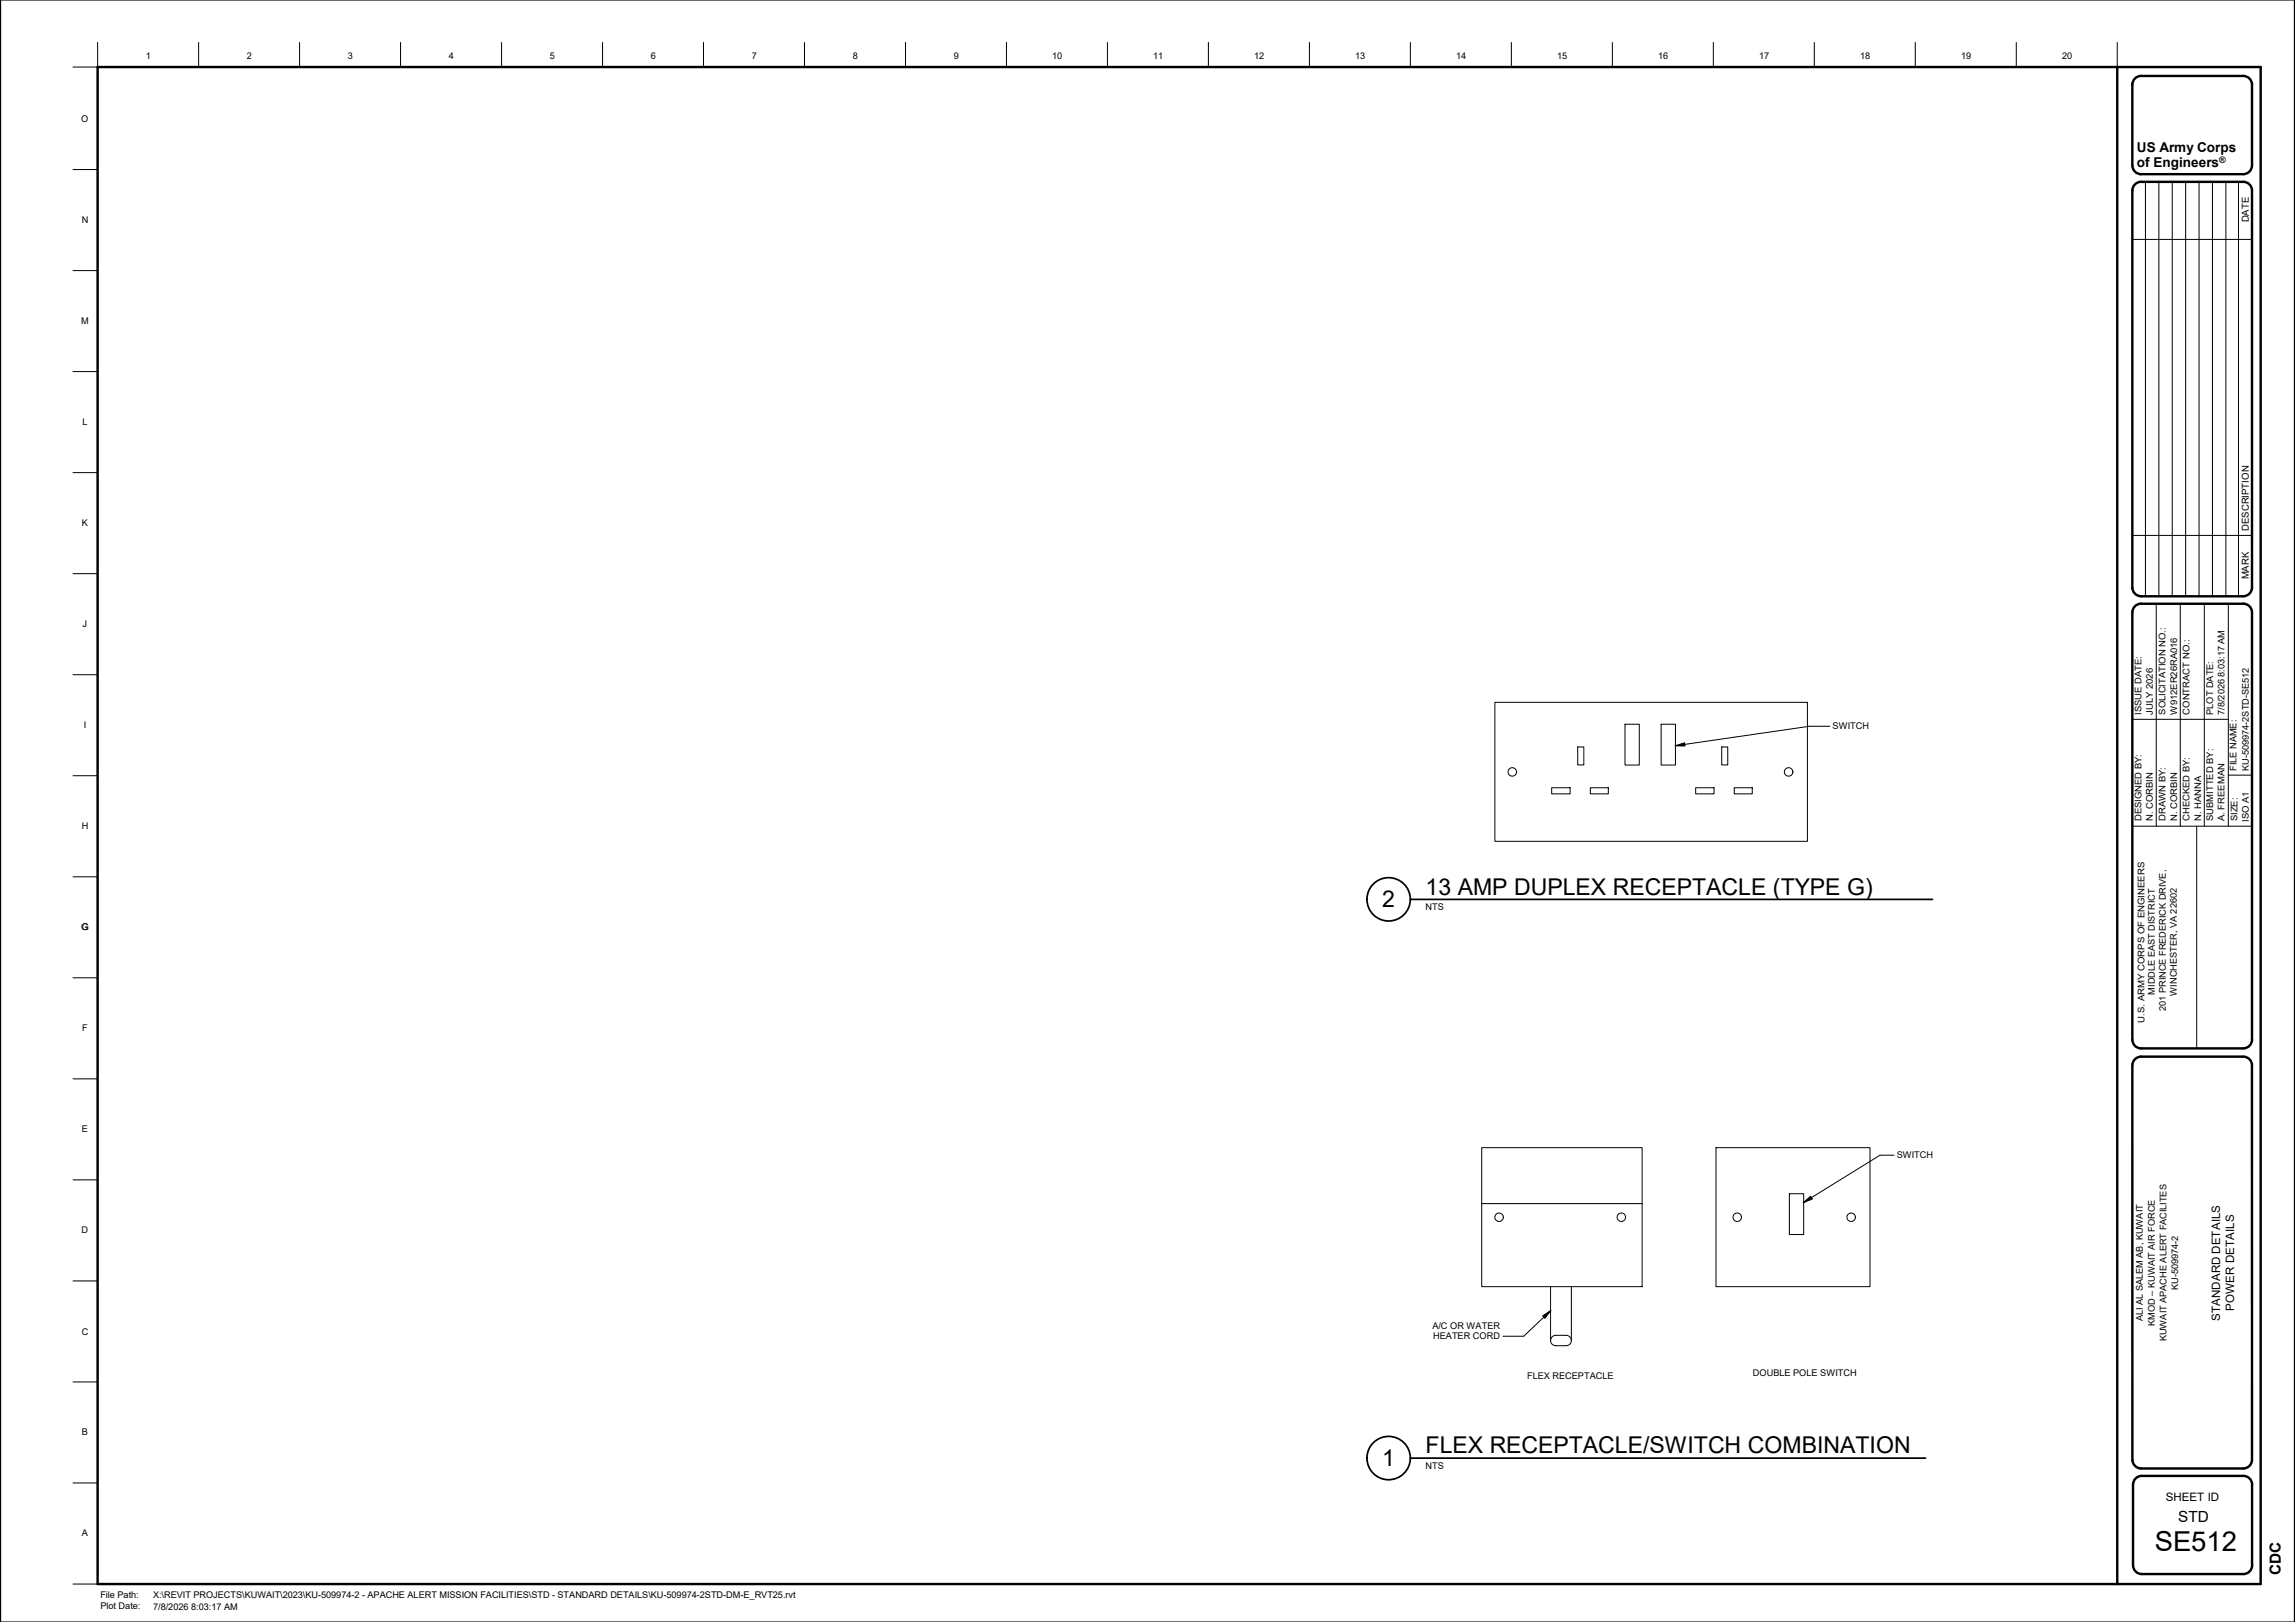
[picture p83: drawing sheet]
<svg xmlns="http://www.w3.org/2000/svg" width="841mm" height="594mm" viewBox="0 0 841 594" stroke-linecap="round" stroke-linejoin="round" font-family="sans-serif">
<defs><g id="words">
<text font-size="10.1" x="789.6" y="568.1">SE512</text>
<g font-size="8.5">
<text x="522.4" y="327.7">13 AMP DUPLEX RECEPTACLE (TYPE G)</text>
<text x="506.6" y="332.2">2</text>
<text x="522.4" y="532.1">FLEX RECEPTACLE/SWITCH COMBINATION</text>
<text x="506.6" y="536.9">1</text>
</g>
<g font-size="5.6">
<text x="798.2" y="557.5">STD</text>
<text x="835.9" y="576.7" transform="rotate(-90 835.9 576.7)">CDC</text>
</g>
<g font-size="5">
<text x="783.1" y="55.5">US Army Corps</text>
<text x="783.1" y="61.3">of Engineers</text>
</g>
<g font-size="4.2">
<text x="813.6" y="483.7" transform="rotate(-90 813.6 483.7)">STANDARD DETAILS</text>
<text x="818.7" y="480.2" transform="rotate(-90 818.7 480.2)">POWER DETAILS</text>
<text x="793.6" y="549.7">SHEET ID</text>
</g>
<g font-size="3.5">
<text x="824.1" y="81.4" transform="rotate(-90 824.1 81.4)">DATE</text>
<text x="824.1" y="194.4" transform="rotate(-90 824.1 194.4)">DESCRIPTION</text>
<text x="824.1" y="212.2" transform="rotate(-90 824.1 212.2)">MARK</text>
</g>
<g font-size="3.4">
<text x="53.5" y="21.5">1</text>
<text x="90.5" y="21.5">2</text>
<text x="127.5" y="21.5">3</text>
<text x="164.5" y="21.5">4</text>
<text x="201.5" y="21.5">5</text>
<text x="238.5" y="21.5">6</text>
<text x="275.5" y="21.5">7</text>
<text x="312.5" y="21.5">8</text>
<text x="349.5" y="21.5">9</text>
<text x="385.6" y="21.5">10</text>
<text x="422.6" y="21.5">11</text>
<text x="459.6" y="21.5">12</text>
<text x="496.6" y="21.5">13</text>
<text x="533.6" y="21.5">14</text>
<text x="570.6" y="21.5">15</text>
<text x="607.6" y="21.5">16</text>
<text x="644.6" y="21.5">17</text>
<text x="681.6" y="21.5">18</text>
<text x="718.6" y="21.5">19</text>
<text x="755.6" y="21.5">20</text>
<text x="29.8" y="44.6">O</text>
<text x="29.9" y="81.6">N</text>
<text x="29.7" y="118.6">M</text>
<text x="30.2" y="155.6">L</text>
<text x="30" y="192.6">K</text>
<text x="30.2" y="229.6">J</text>
<text x="784.8" y="261.8" transform="rotate(-90 784.8 261.8)">ISSUE DATE:</text>
<text x="788.9" y="261.8" transform="rotate(-90 788.9 261.8)">JULY 2026</text>
<text x="793.6" y="261.8" transform="rotate(-90 793.6 261.8)">SOLICITATION NO.:</text>
<text x="797.8" y="261.8" transform="rotate(-90 797.8 261.8)">W912ER26RA016</text>
<text x="802.4" y="261.8" transform="rotate(-90 802.4 261.8)">CONTRACT NO.:</text>
<text x="811.1" y="261.8" transform="rotate(-90 811.1 261.8)">PLOT DATE:</text>
<text x="815.2" y="261.8" transform="rotate(-90 815.2 261.8)">7/8/2026 8:03:17 AM</text>
<text x="30.7" y="266.6">I</text>
<text x="671.6" y="267.1">SWITCH</text>
<text x="819.6" y="282.3" transform="rotate(-90 819.6 282.3)">FILE NAME:</text>
<text x="824.1" y="282.3" transform="rotate(-90 824.1 282.3)">KU-509974-2STD-SE512</text>
<text x="29.9" y="303.6">H</text>
<text x="784.8" y="300.8" transform="rotate(-90 784.8 300.8)">DESIGNED BY:</text>
<text x="788.9" y="300.8" transform="rotate(-90 788.9 300.8)">N. CORBIN</text>
<text x="793.6" y="300.8" transform="rotate(-90 793.6 300.8)">DRAWN BY:</text>
<text x="797.8" y="300.8" transform="rotate(-90 797.8 300.8)">N. CORBIN</text>
<text x="802.4" y="300.8" transform="rotate(-90 802.4 300.8)">CHECKED BY:</text>
<text x="806.6" y="300.8" transform="rotate(-90 806.6 300.8)">N. HANNA</text>
<text x="811.1" y="300.8" transform="rotate(-90 811.1 300.8)">SUBMITTED BY:</text>
<text x="815.2" y="300.8" transform="rotate(-90 815.2 300.8)">A. FREEMAN</text>
<text x="820" y="300.8" transform="rotate(-90 820 300.8)">SIZE:</text>
<text x="824.1" y="300.9" transform="rotate(-90 824.1 300.9)">ISO A1</text>
<text x="522.4" y="333.3">NTS</text>
<text x="29.8" y="340.6">G</text>
<text x="789.7" y="364.3" transform="rotate(-90 789.7 364.3)">MIDDLE EAST DISTRICT</text>
<text x="797.7" y="364.6" transform="rotate(-90 797.7 364.6)">WINCHESTER, VA 22602</text>
<text x="793.7" y="370.3" transform="rotate(-90 793.7 370.3)">201 PRINCE FREDERICK DRIVE,</text>
<text x="30.1" y="377.6">F</text>
<text x="785.8" y="374.6" transform="rotate(-90 785.8 374.6)">U.S. ARMY CORPS OF ENGINEERS</text>
<text x="30" y="414.7">E</text>
<text x="695.1" y="424.2">SWITCH</text>
<text x="29.9" y="451.7">D</text>
<text x="798.3" y="472.5" transform="rotate(-90 798.3 472.5)">KU-509974-2</text>
<text x="785.2" y="484" transform="rotate(-90 785.2 484)">ALI AL SALEM AB, KUWAIT</text>
<text x="789.7" y="485.7" transform="rotate(-90 789.7 485.7)">KMOD – KUWAIT AIR FORCE</text>
<text x="29.9" y="488.8">C</text>
<text x="524.9" y="486.7">A/C OR WATER</text>
<text x="525.2" y="490.6">HEATER CORD</text>
<text x="794" y="491.3" transform="rotate(-90 794 491.3)">KUWAIT APACHE ALERT FACILITES</text>
<text x="559.6" y="505.1">FLEX RECEPTACLE</text>
<text x="642.3" y="504">DOUBLE POLE SWITCH</text>
<text x="30" y="525.7">B</text>
<text x="522.4" y="538">NTS</text>
<text x="30" y="562.8">A</text>
<text x="36.8" y="585.4">File Path:</text>
<text x="56.1" y="585.4">X:\REVIT PROJECTS\KUWAIT\2023\KU-509974-2 - APACHE ALERT MISSION FACILITIES\STD - STANDARD DETAILS\KU-509974-2STD-DM-E_RVT25.rvt</text>
<text x="36.8" y="589.5">Plot Date:</text>
<text x="56.1" y="589.5">7/8/2026 8:03:17 AM</text>
</g>
<text font-size="3.3" x="813.2" y="59.8">®</text>
</g></defs>
<g fill="none" stroke="#000" stroke-width=".37">
<path d="M547.8 257.2h114.5v50.9h-114.5zM578.2 273.6h2.2v6.6h-2.2zM595.5 265.3h5.2v14.9h-5.2zM608.7 265.3h5.3v14.9h-5.3zM630.9 273.6h2.3v6.6h-2.3zM568.6 288.5h6.8v2.3h-6.8zM582.8 288.5h6.6v2.3h-6.6zM621.4 288.5h6.7v2.3h-6.7zM635.5 288.5h6.6v2.3h-6.6zM543 420.3h58.8v51h-58.8zM628.8 420.3h56.5v51h-56.5zM655.7 437.2h5.3v15h-5.3z"/>
<path d="M694.1 423.1h-5.1l-28.2 17.4M543 440.8h58.8M568.2 471.3v19.7M575.8 471.3v19.7M568.7 489.7l1.4-.6h3.9a1.91 1.91 0 0 1 1.8 1.9 1.91 1.91 0 0 1-1.9 1.9h-3.8a1.89 1.89 0 0 1-1.7-1.1 1.89 1.89 0 0 1 .3-2.1z"/>
<circle cx="554.2" cy="282.7" r="1.56"/>
<circle cx="655.5" cy="282.7" r="1.56"/>
<circle cx="549.4" cy="445.8" r="1.55"/>
<circle cx="594.2" cy="445.8" r="1.55"/>
<circle cx="636.6" cy="445.8" r="1.55"/>
<circle cx="678.4" cy="445.8" r="1.56"/>
</g>
<path d="M660.8 440.5l2.7-2.4 .7 1z" fill-rule="evenodd" fill="#000" stroke="#000" stroke-width=".37"/>
<g fill="#fff">
<path d="M695.1 421.2h13.3v3.8h-13.3z"/>
<path d="M642.3 501h38.1v3.8h-38.1z"/>
<path d="M559.6 502.1h31.8v3.8h-31.8z"/>
</g>
<path d="M565.3 482l3-2-2.2 2.9z" fill-rule="evenodd" fill="#000" stroke="#000" stroke-width=".37"/>
<path d="M568.3 480l-9.9 9.4h-7.6" fill="none" stroke="#000" stroke-width=".37"/>
<g fill="#fff">
<path d="M524.9 483.7h24.9v3.8h-24.9z"/>
<path d="M525.2 487.5h24.6v3.8h-24.6z"/>
</g>
<path d="M613.9 273.2l3.4-1.1 .2 1.1z" fill-rule="evenodd" fill="#000" stroke="#000" stroke-width=".37"/>
<path d="M670.6 266h-7.5l-49.2 7.2" fill="none" stroke="#000" stroke-width=".37"/>
<path d="M671.6 264.1h13.3v3.8h-13.3z" fill="#fff"/>
<g fill="none" stroke="#000" stroke-width=".37">
<path d="M35.8 15.5v9.1h-9M72.8 15.5v9.1M109.8 15.5v9.1M146.8 15.5v9.1M183.8 15.5v9.1M220.8 15.5v9.1M257.8 15.5v9.1M294.8 15.5v9.1M331.8 15.5v9.1M368.8 15.5v9.1M405.8 15.5v9.1M442.8 15.5v9.1"/>
<path d="M479.8 15.5v9.1M516.8 15.5v9.1M553.8 15.5v9.1M590.9 15.5v9.1M627.9 15.5v9.1M664.9 15.5v9.1M701.9 15.5v9.1M738.9 15.5v9.1M775.9 15.5v9.1M26.8 62.1h9M786.2 66.6v151.8M791.1 66.6v151.8"/>
<path d="M796 66.6v151.8M800.9 66.6v151.8M805.9 66.6v151.8M810.8 66.6v151.8M815.7 66.6v151.8M820.3 66.6v151.8M26.8 99.1h9M781.4 87.7h43.9M26.8 136.1h9M26.8 173.1h9M781.4 196.1h43.9M26.8 210.1h9"/>
<path d="M790.2 221.1v81.5M799 221.1v81.5M807.8 221.1v81.5M816.6 221.1v81.5M26.8 247.1h9M781.4 263.5h35.2M26.8 284.1h9M816.6 283.9h8.7M781.4 302.6h43.9M805 302.6v81.4M26.8 321.1h9M26.8 358.1h9"/>
<path d="M26.8 395.1h9M26.8 432.1h9M26.8 469.2h9M26.8 506.2h9M26.8 543.2h9M26.8 580.2h9"/>
</g>
<g fill="none" stroke="#000" stroke-width=".89">
<path d="M0 0v594.1M841 0v594.1M35.8 24.6h792.6v555.6h-792.6zM775.9 24.6v555.6M781.4 31v29.6M781.4 31a3.2 3.2 0 0 1 3.2-3.2h37.5a3.2 3.2 0 0 1 3.2 3.2v29.6a3.2 3.2 0 0 1-3.2 3.2h-37.5a3.2 3.2 0 0 1-3.2-3.2M781.4 69.8v145.4M781.4 69.8a3.1 3.1 0 0 1 3.2-3.2h37.5a3.2 3.2 0 0 1 3.2 3.2v145.4a3.2 3.2 0 0 1-3.2 3.2h-37.5a3.2 3.2 0 0 1-3.2-3.2M781.4 224.3v156.5M784.6 221.1h37.5M784.6 221.1a3.2 3.2 0 0 0-3.2 3.2M822.1 221.1a3.2 3.2 0 0 1 3.2 3.2v156.5a3.2 3.2 0 0 1-3.2 3.2h-37.5a3.2 3.2 0 0 1-3.2-3.2"/>
<path d="M781.4 390.2l.1 144.5a3.2 3.2 0 0 0 3.1 3.1h37.5a3.2 3.2 0 0 0 3.2-3.1l-.1-144.5a3.1 3.1 0 0 0-3.1-3.2h-37.5a3.2 3.2 0 0 0-3.2 3.2M784.8 540.6h37.3M822.1 540.6a3.1 3.1 0 0 1 3.2 3.2v29.5a3.2 3.2 0 0 1-3.2 3.2h-37.2a3.2 3.2 0 0 1-3.2-3.2v-29.5a3.2 3.2 0 0 1 3.2-3.2"/>
</g>
<circle cx="508.9" cy="534" r="7.9" fill="none" stroke="#000" stroke-width=".63"/>
<g fill="#fff">
<path d="M522.4 534.9h6.8v3.9h-6.8z"/>
<path d="M506.6 529.2h4.7v9.5h-4.7z"/>
<path d="M522.4 524.5h177.9v9.4h-177.9z"/>
</g>
<g fill="none" stroke="#000" stroke-width=".63">
<path d="M516.8 534.1h188.8"/>
<circle cx="508.9" cy="329.4" r="7.9"/>
</g>
<g fill="#fff">
<path d="M522.4 330.3h6.8v3.8h-6.8z"/>
<path d="M506.6 324.6h4.7v9.4h-4.7z"/>
<path d="M522.4 320.1h163.9v9.4h-163.9z"/>
</g>
<path d="M516.8 329.4h191.4" fill="none" stroke="#000" stroke-width=".63"/>
<use href="#words"/>
</svg>
